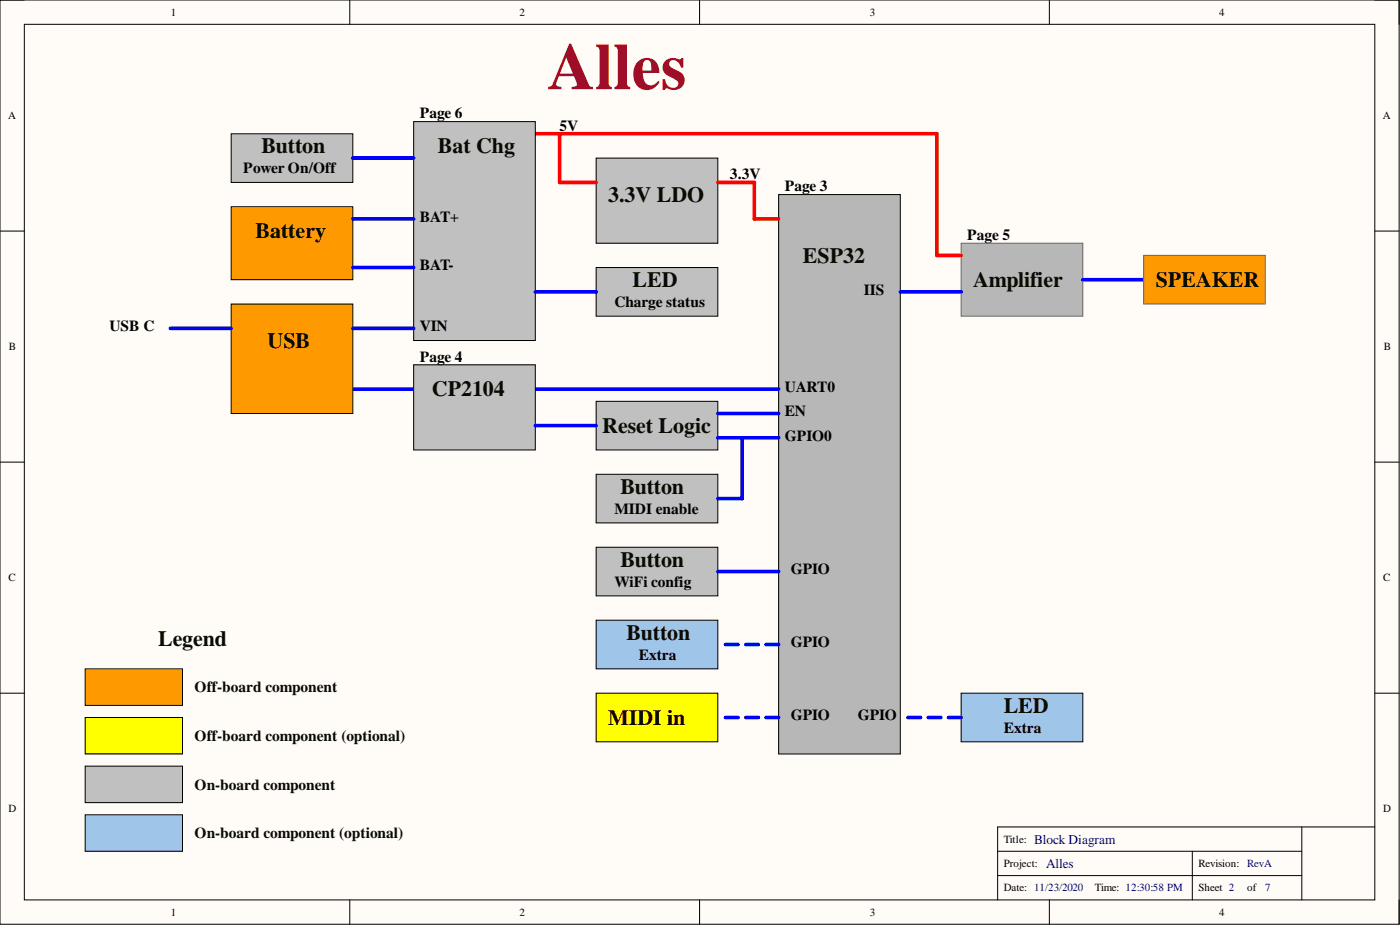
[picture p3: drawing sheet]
<svg xmlns="http://www.w3.org/2000/svg" width="292mm" height="193mm" viewBox="0 0 292 193" stroke-linecap="round" stroke-linejoin="round" font-family="sans-serif">
<defs><g id="words">
<text font-size="13.8" fill="#9e0e29" x="114.2" y="18.6">Alles</text>
<g font-size="4.6" fill="#080d02">
<text x="54.6" y="32">Button</text>
<text x="91.4" y="32">Bat Chg</text>
<text x="126.9" y="42.1">3.3V LDO</text>
<text x="53.3" y="49.7">Battery</text>
<text x="132" y="59.9">LED</text>
<text x="167.5" y="54.8">ESP32</text>
<text x="203.1" y="59.9">Amplifier</text>
<text x="241.2" y="59.9">SPEAKER</text>
<text x="55.8" y="72.6">USB</text>
<text x="90.1" y="82.7">CP2104</text>
<text x="125.7" y="90.3">Reset Logic</text>
<text x="129.5" y="103">Button</text>
<text x="129.5" y="118.2">Button</text>
<text x="33" y="134.7">Legend</text>
<text x="130.7" y="133.4">Button</text>
<text x="209.4" y="148.7">LED</text>
<text x="126.9" y="151.2">MIDI in</text>
</g>
<g font-size="3.2">
<text x="87.6" y="24.7">Page 6</text>
<text x="116.8" y="27.2">5V</text>
<text x="50.8" y="36.1">Power On/Off</text>
<text x="152.3" y="37.4">3.3V</text>
<text x="163.7" y="39.9">Page 3</text>
<text x="87.6" y="46.3">BAT+</text>
<text x="201.8" y="50.1">Page 5</text>
<text x="87.6" y="56.4">BAT-</text>
<text x="128.2" y="64">Charge status</text>
<text x="180.2" y="61.5">IIS</text>
<text x="22.8" y="69.1">USB C</text>
<text x="87.6" y="69.1">VIN</text>
<text x="87.6" y="75.4">Page 4</text>
<text x="163.7" y="81.8">UART0</text>
<text x="163.7" y="86.8">EN</text>
<text x="163.7" y="91.9">GPIO0</text>
<text x="128.2" y="107.1">MIDI enable</text>
<text x="165" y="119.8">GPIO</text>
<text x="128.2" y="122.4">WiFi config</text>
<text x="133.3" y="137.6">Extra</text>
<text x="165" y="135.1">GPIO</text>
<text x="165" y="150.3">GPIO</text>
<text x="179" y="150.3">GPIO</text>
<text x="209.4" y="152.8">Extra</text>
</g>
<g font-size="3.2" fill="#080d02">
<text x="40.6" y="144.4">Off-board component</text>
<text x="40.6" y="154.6">Off-board component (optional)</text>
<text x="40.6" y="164.7">On-board component</text>
<text x="40.6" y="174.9">On-board component (optional)</text>
</g>
<g font-size="2.8" fill="#000080">
<text x="215.8" y="176">Block Diagram</text>
<text x="218.3" y="181.1">Alles</text>
</g>
<g font-size="2.3">
<text x="35.6" y="3.3">1</text>
<text x="108.4" y="3.3">2</text>
<text x="181.5" y="3.3">3</text>
<text x="254.4" y="3.3">4</text>
<text x="1.7" y="24.9">A</text>
<text x="288.5" y="24.9">A</text>
<text x="1.9" y="73.1">B</text>
<text x="288.7" y="73.1">B</text>
<text x="1.8" y="121.3">C</text>
<text x="288.6" y="121.3">C</text>
<text x="1.8" y="169.5">D</text>
<text x="288.6" y="169.5">D</text>
<text x="209.4" y="175.8">Title:</text>
<text x="209.4" y="180.9">Project:</text>
<text x="209.4" y="186">Date: 11/23/2020</text>
<text x="228.5" y="186">Time: 12:30:58 PM</text>
<text x="250" y="180.9">Revision: RevA</text>
<text x="250" y="186">Sheet 2</text>
<text x="260.2" y="186">of</text>
<text x="35.6" y="191">1</text>
<text x="108.4" y="191">2</text>
<text x="181.5" y="191">3</text>
<text x="254.4" y="191">4</text>
</g>
<text font-size="2.3" fill="#000080" x="264" y="186">7</text>
</g></defs>
<path d="M0 0h291.9v192.8h-291.9z" fill-rule="evenodd" fill="#fffcf8"/>
<path d="M0 0h291.9v192.8h-291.9z" fill="none" stroke="#000" stroke-width=".21"/>
<path d="M5.1 5.1h281.7v182.6h-281.7z" fill-rule="evenodd" fill="#fffcf8"/>
<g fill="none" stroke="#000" stroke-width=".21">
<path d="M0 0h5.1M73 0v5.1M146 0v5.1M218.9 0v5.1M286.8 0h5.1v5.1M5.1 5.1h281.7v182.6h-281.7zM0 48.2h5.1M286.8 48.2h5.1M0 96.4h5.1M286.8 96.4h5.1M0 144.6h5.1M286.8 144.6h5.1"/>
<path d="M208.2 177.6h63.4M248.8 177.6v10.1M271.6 172.5v15.2M286.8 172.5h-78.6v15.2M73 187.7v5.1M146 187.7v5.1M208.2 182.7h63.4M218.9 187.7v5.1M291.9 187.7v5.1"/>
</g>
<path d="M124.4 129.4h25.4v10.1h-25.4z" fill-rule="evenodd" fill="#9fc5e8"/>
<path d="M124.4 129.4h25.4v10.1h-25.4z" fill="none" stroke="#000" stroke-width=".21"/>
<path d="M124.4 114.2h25.4v10.1h-25.4z" fill-rule="evenodd" fill="#c0c0c0"/>
<path d="M124.4 114.2h25.4v10.1h-25.4z" fill="none" stroke="#000" stroke-width=".21"/>
<path d="M124.4 98.9h25.4v10.2h-25.4z" fill-rule="evenodd" fill="#c0c0c0"/>
<path d="M124.4 98.9h25.4v10.2h-25.4z" fill="none" stroke="#000" stroke-width=".21"/>
<path d="M162.5 40.6h25.3v116.7h-25.3z" fill-rule="evenodd" fill="#b7b7b7"/>
<path d="M162.5 40.6h25.3v116.7h-25.3z" fill="none" stroke="#000" stroke-width=".21"/>
<path d="M124.4 33h25.4v17.7h-25.4z" fill-rule="evenodd" fill="#c0c0c0"/>
<path d="M124.4 33h25.4v17.7h-25.4z" fill="none" stroke="#000" stroke-width=".21"/>
<path d="M111.7 27.9h83.8M116.8 27.9v10.2h7.6M149.8 38.1h7.6" fill="none" stroke="#f00" stroke-width=".76"/>
<path d="M73.6 81.2h12.7" fill="none" stroke="#00f" stroke-width=".76"/>
<path d="M48.2 63.4h25.4v22.9h-25.4z" fill-rule="evenodd" fill="#f90"/>
<path d="M48.2 63.4h25.4v22.9h-25.4z" fill="none" stroke="#000" stroke-width=".21"/>
<path d="M124.4 83.7h25.4v10.2h-25.4z" fill-rule="evenodd" fill="#c0c0c0"/>
<path d="M124.4 83.7h25.4v10.2h-25.4z" fill="none" stroke="#000" stroke-width=".21"/>
<path d="M111.7 81.2h50.8" fill="none" stroke="#00f" stroke-width=".76"/>
<path d="M200.5 50.7h25.4v15.3h-25.4z" fill-rule="evenodd" fill="#b7b7b7"/>
<path d="M200.5 50.7h25.4v15.3h-25.4z" fill="none" stroke="#666" stroke-width=".21"/>
<path d="M157.4 38.1v7.6h5.1" fill="none" stroke="#f00" stroke-width=".76"/>
<path d="M225.9 58.4h12.7" fill="none" stroke="#00f" stroke-width=".76"/>
<path d="M238.6 53.3h25.4v10.1h-25.4z" fill-rule="evenodd" fill="#f90"/>
<path d="M238.6 53.3h25.4v10.1h-25.4z" fill="none" stroke="#666" stroke-width=".21"/>
<path d="M187.8 60.9h12.7" fill="none" stroke="#00f" stroke-width=".76"/>
<path d="M124.4 144.6h25.4v10.2h-25.4z" fill-rule="evenodd" fill="#ff0"/>
<path d="M124.4 144.6h25.4v10.2h-25.4z" fill="none" stroke="#000" stroke-width=".21"/>
<path d="M149.8 104h5M149.8 119.2h12.7M151.4 134.5h2.6M155.6 134.5h2.6M159.8 134.5h2.7M151.4 149.7h2.6M155.6 149.7h2.6M159.8 149.7h2.7" fill="none" stroke="#00f" stroke-width=".76"/>
<path d="M195.5 27.9v25.4h5" fill="none" stroke="#f00" stroke-width=".76"/>
<path d="M86.3 76.1h25.4v17.8h-25.4z" fill-rule="evenodd" fill="#c0c0c0"/>
<path d="M86.3 76.1h25.4v17.8h-25.4z" fill="none" stroke="#000" stroke-width=".21"/>
<path d="M111.7 88.8h12.7M149.8 86.3h12.7" fill="none" stroke="#00f" stroke-width=".76"/>
<path d="M86.3 25.4h25.4v45.6h-25.4z" fill-rule="evenodd" fill="#c0c0c0"/>
<path d="M86.3 25.4h25.4v45.6h-25.4z" fill="none" stroke="#000" stroke-width=".21"/>
<path d="M48.2 43.1h25.4v15.3h-25.4z" fill-rule="evenodd" fill="#f90"/>
<path d="M48.2 43.1h25.4v15.3h-25.4z" fill="none" stroke="#000" stroke-width=".21"/>
<path d="M73.6 45.7h12.7M73.6 55.8h12.7M73.6 68.5h12.7" fill="none" stroke="#00f" stroke-width=".76"/>
<path d="M48.2 27.9h25.4v10.2h-25.4z" fill-rule="evenodd" fill="#c0c0c0"/>
<path d="M48.2 27.9h25.4v10.2h-25.4z" fill="none" stroke="#000" stroke-width=".21"/>
<path d="M73.6 33h12.7" fill="none" stroke="#00f" stroke-width=".76"/>
<path d="M124.4 55.8h25.4v10.2h-25.4z" fill-rule="evenodd" fill="#c0c0c0"/>
<path d="M124.4 55.8h25.4v10.2h-25.4z" fill="none" stroke="#000" stroke-width=".21"/>
<path d="M111.7 60.9h12.7" fill="none" stroke="#00f" stroke-width=".76"/>
<path d="M200.5 144.6h25.4v10.2h-25.4z" fill-rule="evenodd" fill="#9fc5e8"/>
<path d="M200.5 144.6h25.4v10.2h-25.4z" fill="none" stroke="#000" stroke-width=".21"/>
<path d="M189.4 149.7h2.7M193.7 149.7h2.6M197.9 149.7h2.6" fill="none" stroke="#00f" stroke-width=".76"/>
<path d="M17.8 139.5h20.3v7.6h-20.3z" fill-rule="evenodd" fill="#f90"/>
<path d="M17.8 139.5h20.3v7.6h-20.3z" fill="none" stroke="#000" stroke-width=".21"/>
<path d="M17.8 159.8h20.3v7.6h-20.3z" fill-rule="evenodd" fill="#c0c0c0"/>
<path d="M17.8 159.8h20.3v7.6h-20.3z" fill="none" stroke="#000" stroke-width=".21"/>
<path d="M17.8 149.7h20.3v7.6h-20.3z" fill-rule="evenodd" fill="#ff0"/>
<path d="M17.8 149.7h20.3v7.6h-20.3z" fill="none" stroke="#000" stroke-width=".21"/>
<path d="M17.8 170h20.3v7.6h-20.3z" fill-rule="evenodd" fill="#9fc5e8"/>
<path d="M17.8 170h20.3v7.6h-20.3z" fill="none" stroke="#000" stroke-width=".21"/>
<path d="M35.5 68.5h12.7M149.8 91.3h12.7M154.8 91.3v12.7" fill="none" stroke="#00f" stroke-width=".76"/>
<use href="#words"/>
</svg>
